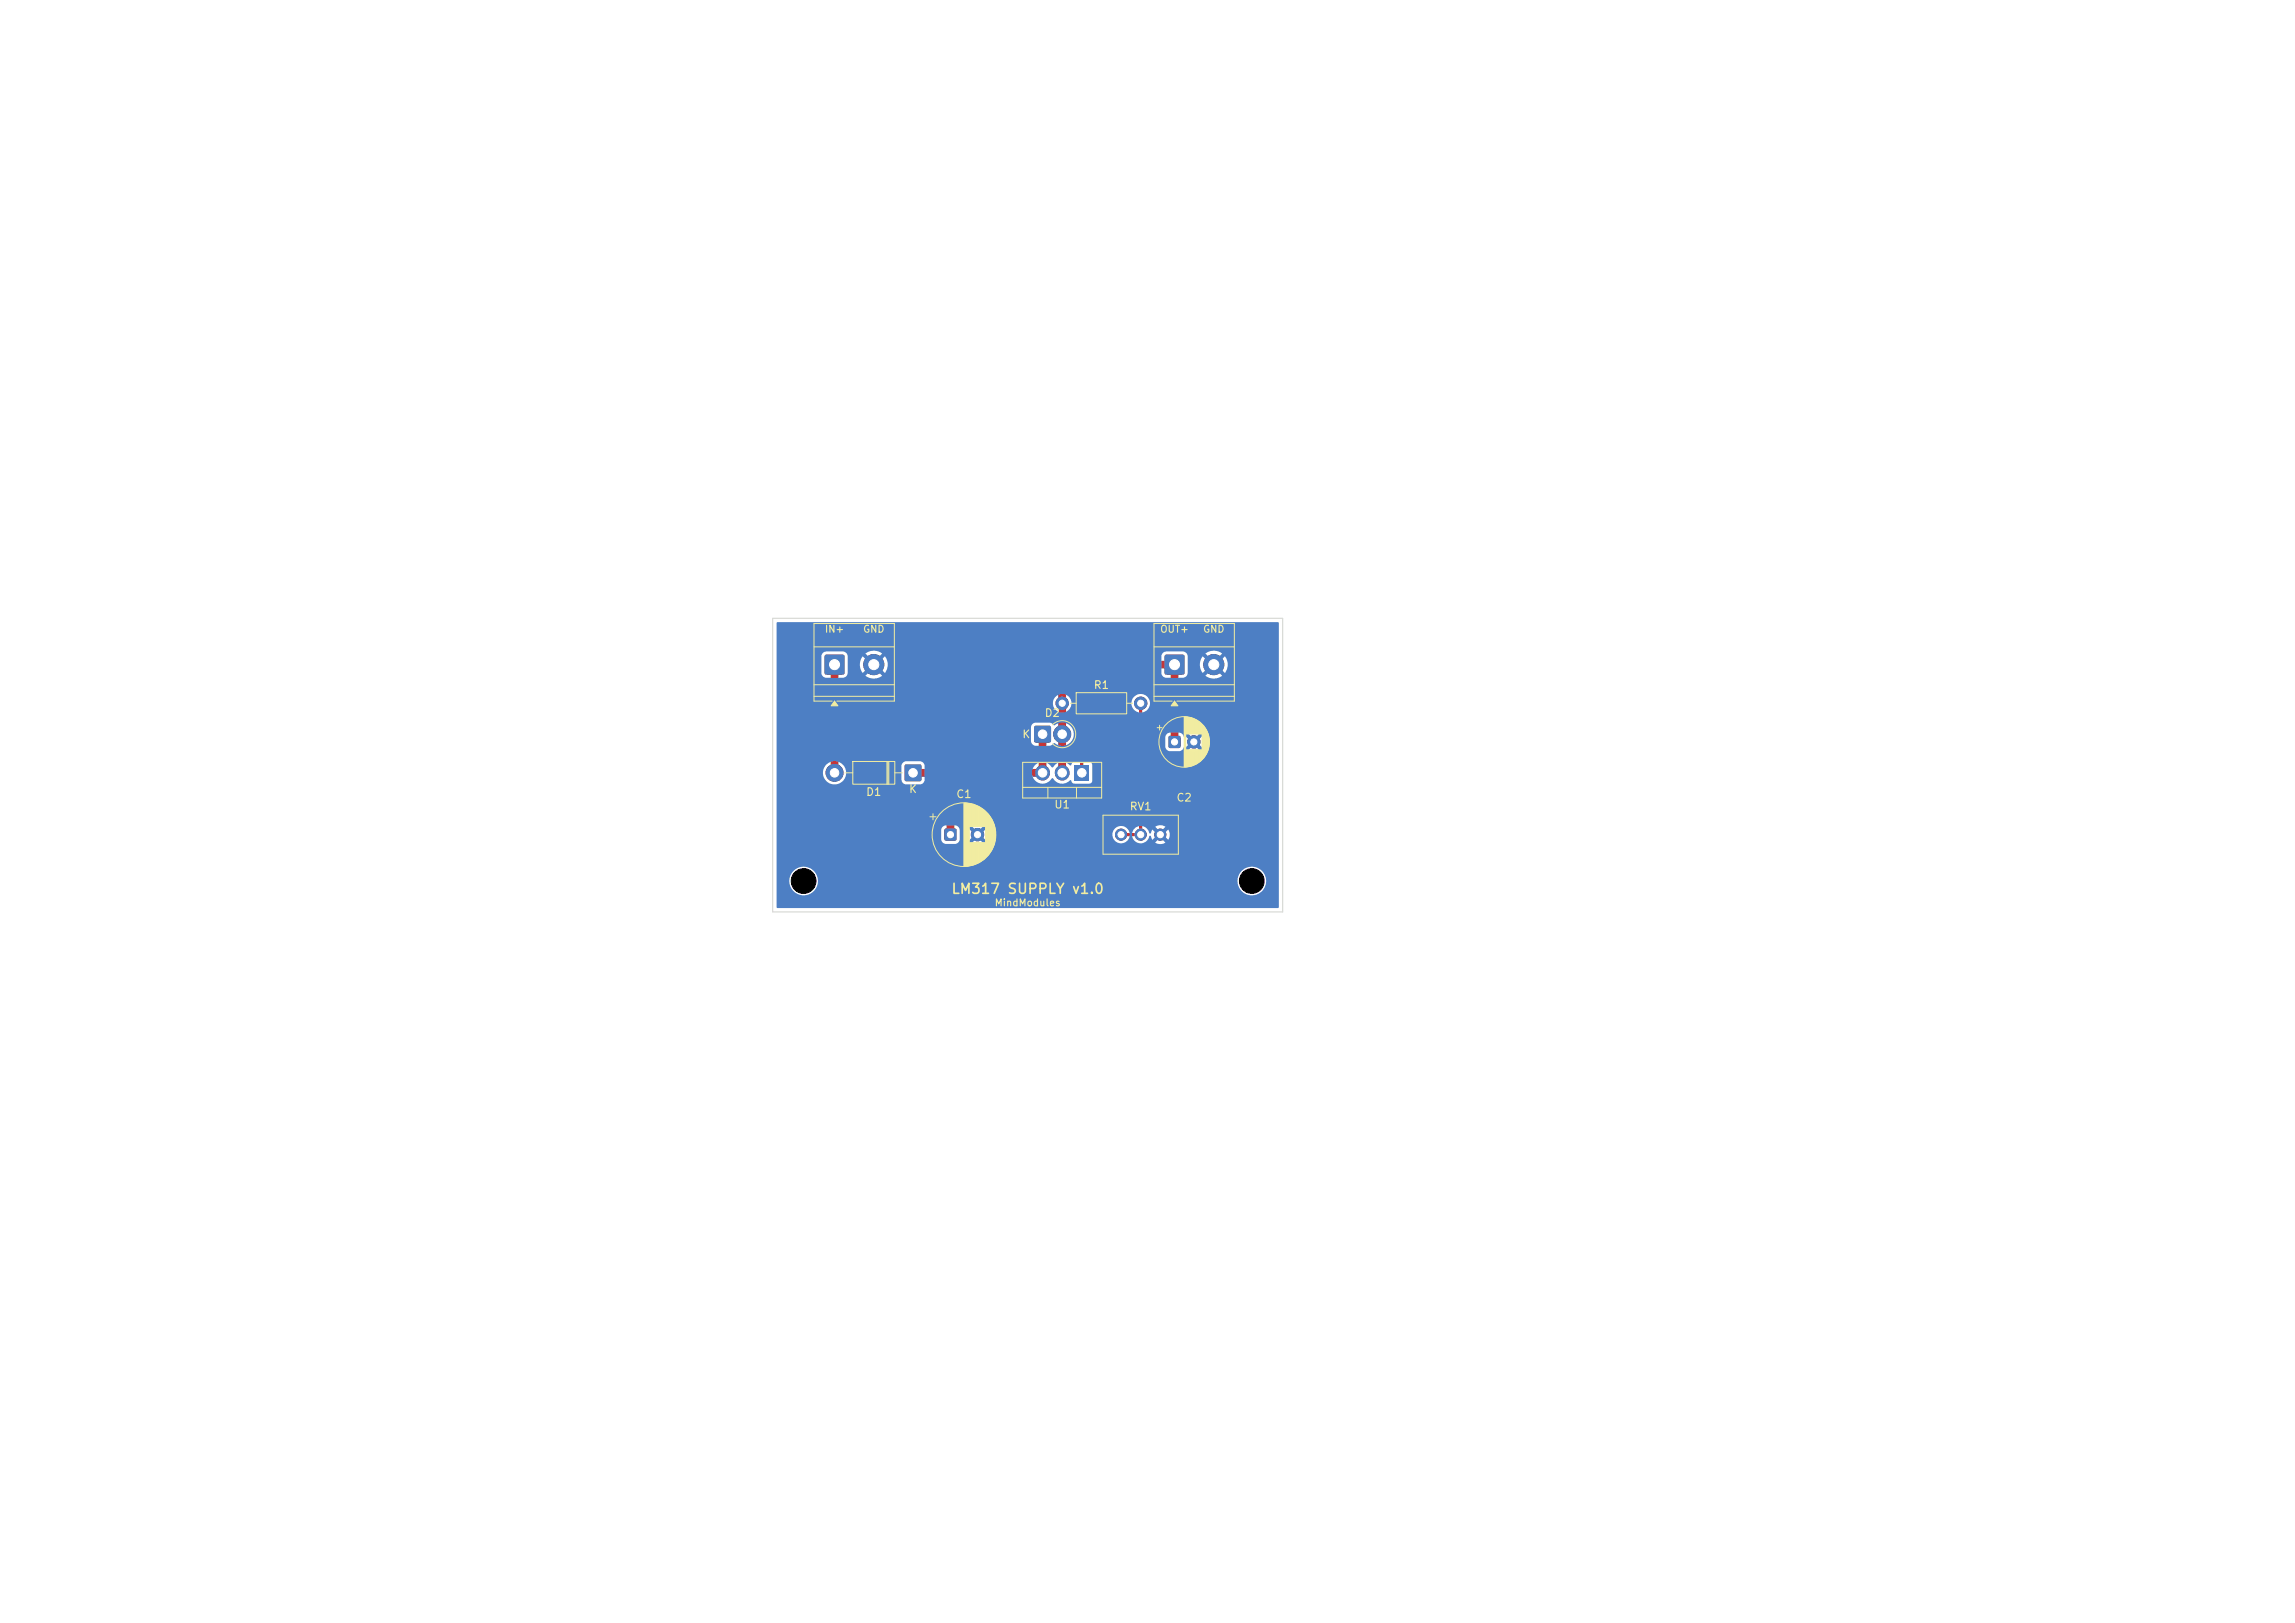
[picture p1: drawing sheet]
<svg xmlns="http://www.w3.org/2000/svg" width="297mm" height="210mm" viewBox="0 0 297 210" stroke-linecap="round" stroke-linejoin="round" font-family="sans-serif">
<defs><g id="words">
<text font-size="1.3" fill="#f2eda1" x="123" y="116">LM317 SUPPLY v1.0</text>
<g font-size="1" fill="#f2eda1">
<text x="141.5" y="89.4">R1</text>
<text x="132.2" y="95.8">K</text>
<text x="135.1" y="93">D2</text>
<text x="112" y="103.2">D1</text>
<text x="117.6" y="102.9">K</text>
<text x="123.7" y="103.5">C1</text>
<text x="136.4" y="104.9">U1</text>
<text x="146.1" y="105.1">RV1</text>
<text x="152.2" y="104">C2</text>
</g>
<g font-size=".9" fill="#f2eda1">
<text x="106.7" y="82.1">IN+</text>
<text x="111.6" y="82.1">GND</text>
<text x="150.1" y="82.1">OUT+</text>
<text x="155.6" y="82.1">GND</text>
<text x="128.6" y="117.5">MindModules</text>
</g>
</g></defs>
<path d="M133.9 94l.2-.1h1.7l.1 .1 .1 .2v1.7l-.1 .1-.1 .1h-1.7l-.2-.1-.1-.1v-1.7z" fill="#c83434"/>
<g fill="#c83434" stroke="#c83434" stroke-width=".13">
<circle cx="137.5" cy="95" r="1.1"/>
<circle cx="137.5" cy="91" r=".8"/>
<circle cx="147.6" cy="91" r=".8"/>
</g>
<path d="M139 99h2v2h-2z" fill="#c83434"/>
<path d="M134.9 100h.1M137.5 100h.1" fill="none" stroke="#c83434" stroke-width="1.9"/>
<path d="M106.8 84.8l.2-.1h2l.2 .1 .1 .2v2.1l-.1 .1-.2 .1h-2l-.2-.1-.1-.1v-2.1z" fill="#c83434"/>
<circle cx="113.1" cy="86" r="1.3" fill="#c83434" stroke="#c83434" stroke-width=".13"/>
<path d="M117.1 99l.2-.1h1.7l.2 .1 .1 .2v1.7l-.1 .1-.2 .1h-1.7l-.2-.1v-.1v-1.7z" fill="#c83434"/>
<circle cx="108" cy="100" r="1.1" fill="#c83434" stroke="#c83434" stroke-width=".13"/>
<path d="M150.8 84.8l.1-.1h2.1l.2 .1 .1 .2v2.1l-.1 .1-.2 .1h-2.1l-.1-.1-.1-.1v-2.1z" fill="#c83434"/>
<circle cx="157.1" cy="86" r="1.3" fill="#c83434" stroke="#c83434" stroke-width=".13"/>
<path d="M151.3 95.3l.1-.1 1.3 .1 .1 .2-.1 1.2-.2 .1-1.2-.1-.1-.1z" fill="#c83434"/>
<g fill="#c83434" stroke="#c83434" stroke-width=".13">
<circle cx="154.5" cy="96" r=".8"/>
<circle cx="150.2" cy="108" r=".72"/>
<circle cx="147.6" cy="108" r=".72"/>
<circle cx="145.1" cy="108" r=".72"/>
</g>
<path d="M122.3 107.3l.1-.1 1.3 .1 .1 .2-.1 1.2-.2 .1-1.2-.1-.1-.1z" fill="#c83434"/>
<g fill="#c83434" stroke="#c83434" stroke-width=".13">
<circle cx="126.5" cy="108" r=".8"/>
<circle cx="147.6" cy="108" r=".2"/>
</g>
<path d="M147.6 96h-7.6v4M147.6 91v17h-2.5" fill="none" stroke="#c83434" stroke-width=".4"/>
<path d="M108 86v14M134.9 95v5h-16.7M152 96v-10h-14.5v14M123 100v8" fill="none" stroke="#c83434" stroke-width="1"/>
<path d="M133.9 94l.2-.1h1.7l.1 .1 .1 .2v1.7l-.1 .1-.1 .1h-1.7l-.2-.1-.1-.1v-1.7z" fill="#4d7fc4"/>
<g fill="#4d7fc4" stroke="#4d7fc4" stroke-width=".13">
<circle cx="137.5" cy="95" r="1.1"/>
<circle cx="137.5" cy="91" r=".8"/>
<circle cx="147.6" cy="91" r=".8"/>
</g>
<path d="M139 99h2v2h-2z" fill="#4d7fc4"/>
<path d="M134.9 100h.1M137.5 100h.1" fill="none" stroke="#4d7fc4" stroke-width="1.9"/>
<path d="M106.8 84.8l.2-.1h2l.2 .1 .1 .2v2.1l-.1 .1-.2 .1h-2l-.2-.1-.1-.1v-2.1z" fill="#4d7fc4"/>
<circle cx="113.1" cy="86" r="1.3" fill="#4d7fc4" stroke="#4d7fc4" stroke-width=".13"/>
<path d="M117.1 99l.2-.1h1.7l.2 .1 .1 .2v1.7l-.1 .1-.2 .1h-1.7l-.2-.1v-.1v-1.7z" fill="#4d7fc4"/>
<circle cx="108" cy="100" r="1.1" fill="#4d7fc4" stroke="#4d7fc4" stroke-width=".13"/>
<path d="M150.8 84.8l.1-.1h2.1l.2 .1 .1 .2v2.1l-.1 .1-.2 .1h-2.1l-.1-.1-.1-.1v-2.1z" fill="#4d7fc4"/>
<circle cx="157.1" cy="86" r="1.3" fill="#4d7fc4" stroke="#4d7fc4" stroke-width=".13"/>
<path d="M151.3 95.3l.1-.1 1.3 .1 .1 .2-.1 1.2-.2 .1-1.2-.1-.1-.1z" fill="#4d7fc4"/>
<g fill="#4d7fc4" stroke="#4d7fc4" stroke-width=".13">
<circle cx="154.5" cy="96" r=".8"/>
<circle cx="150.2" cy="108" r=".72"/>
<circle cx="147.6" cy="108" r=".72"/>
<circle cx="145.1" cy="108" r=".72"/>
</g>
<path d="M122.3 107.3l.1-.1 1.3 .1 .1 .2-.1 1.2-.2 .1-1.2-.1-.1-.1z" fill="#4d7fc4"/>
<circle cx="126.5" cy="108" r=".8" fill="#4d7fc4" stroke="#4d7fc4" stroke-width=".13"/>
<path d="M100.5 80.6l64.9-.1 .1 .1v36.8l-.1 .1h-64.8l-.1-3.6h1.6a1.85 1.85 0 0 0 1.9 2 1.85 1.85 0 0 0 1.9-2h54.2v.2a1.85 1.85 0 0 0 2.9 1.5 1.85 1.85 0 0 0 0-3.2 1.85 1.85 0 0 0-2.9 1.5h-54.2l-.1-.3a1.85 1.85 0 0 0-1.9-1.5 1.85 1.85 0 0 0-1.8 1.8h-1.6v-6.5h21.3v1.2a.65 .65 0 0 0 .6 .6h1.3l.3-.1 .2-.4v-.8h1v.4l.2 .4 .7-.7 .1 .2 .3 .2-.7 .7a1.29 1.29 0 0 0 1.4 0l-.7-.7 .3-.2 .1-.2 .7 .7 .2-.4v-.4h16.2v.2a1.12 1.12 0 0 0 1.2 1 1.12 1.12 0 0 0 1-1.2h.3v.2a1.13 1.13 0 0 0 1.1 1 1.13 1.13 0 0 0 1.1-.9h.2l.2 .5 .7-.7 .1 .3 .2 .1-.6 .6a1.22 1.22 0 0 0 1.3 0l-.6-.6 .2-.1 .2-.3 .6 .6a1.22 1.22 0 0 0 0-1.3l-.6 .7-.2-.3-.2-.1 .6-.6a1.22 1.22 0 0 0-1.3 0l.6 .6-.2 .1-.1 .3-.7-.7-.2 .5-.1 .1a1.16 1.16 0 0 0-1.2-1 1.16 1.16 0 0 0-1.1 1h-.3v-.2a1.12 1.12 0 0 0-1.2-.8 1.12 1.12 0 0 0-1 1h-16.2l-.2-.6-.7 .7-.1-.2-.3-.2 .7-.7a1.29 1.29 0 0 0-1.4 0l.7 .7-.3 .2-.1 .2-.7-.7-.2 .6h-1v-.6a.65 .65 0 0 0-.6-.5h-1.4l-.3 .2-.1 .4h-21.3v-7.5h6v.2a1.5 1.5 0 0 0 2 1.3 1.5 1.5 0 0 0 .7-2.3h7.5v1.8a.65 .65 0 0 0 .5 .6h1.9l.3-.1 .3-.4v-1.2h13.9a1.41 1.41 0 0 0 .9 1.5 1.41 1.41 0 0 0 1.7-.6 1.45 1.45 0 0 0 2.3 .2l.1 .1 .2 .3 .2 .1h2l.3-.2 .1-.2v-2l-.2-.3-.2-.1h-2l-.2 .1-.2 .4a1.52 1.52 0 0 0-2.4 .2 1.4 1.4 0 0 0-1.5-.7 1.4 1.4 0 0 0-1.1 1.2h-13.9l-.1-.9-.3-.4h-2.1a.65 .65 0 0 0-.5 .6l-7.6-.1a1.51 1.51 0 0 0-1.6-.4 1.51 1.51 0 0 0-1 1.3h-6v-5.8h32.9v1.8a.65 .65 0 0 0 .6 .6h1.9l.5-.4a1.53 1.53 0 0 0 2.5-.7h11.9v1.2a.65 .65 0 0 0 .6 .6h1.4l.3-.2 .1-.3h.2l.7-.7 .1 .2 .3 .2-.7 .7a1.29 1.29 0 0 0 1.4 0l-.7-.7 .3-.2 .1-.2 .7 .7a1.29 1.29 0 0 0 0-1.4l-.7 .7-.1-.2-.3-.2 .7-.7a1.29 1.29 0 0 0-1.4 0l.7 .7-.3 .2-.1 .2-.7-.7-.1 .1a.91 .91 0 0 0-.7-.6h-1.4l-.3 .2-.1 .4h-11.9a1.52 1.52 0 0 0-.7-1.7 1.52 1.52 0 0 0-1.8 .2l-.5-.4h-1.9a.65 .65 0 0 0-.6 .6h-32.9v-3.2h35.8v.2a1.2 1.2 0 0 0 1.3 1.1 1.2 1.2 0 0 0 1.1-1.3h7.7v.2a1.2 1.2 0 0 0 1.8 .9 1.2 1.2 0 0 0 0-2 1.2 1.2 0 0 0-1.8 .9h-7.7l-.1-.2a1.2 1.2 0 0 0-1.2-.9 1.2 1.2 0 0 0-1.1 1.1h-35.8v-6h5.8v2.2a.65 .65 0 0 0 .6 .6h2.2l.4-.1 .2-.4v-1.3h1.6l.1 .7 .2 .5 .9-.9 .3 .4-.8 .8a1.79 1.79 0 0 0 2.2 0l-.9-.8 .4-.4 .8 .9 .1-.1a1.79 1.79 0 0 0-.1-2.1l-.8 .9-.4-.4 .5-.5h36.5v2.3l.2 .4 .4 .1h2.2a.65 .65 0 0 0 .6-.6v-1.2h1.6l.1 .7 .2 .5 .9-.9 .3 .4-.8 .8 .1 .1a1.79 1.79 0 0 0 2.1-.1l-.9-.8 .4-.4 .8 .9 .1-.1a1.79 1.79 0 0 0-.1-2.1l-.8 .9-.4-.4 .9-.8-.1-.1a1.79 1.79 0 0 0-2.1 .1l.8 .8-.3 .4-.9-.9-.2 .5-.1 .5h-1.6v-1.2l-.2-.3-.4-.1h-2.3l-.4 .2-.1 .4h-36.5l.4-.3-.1-.1a1.79 1.79 0 0 0-2.1 .1l.8 .8-.3 .4-.9-.9-.2 .5-.1 .5h-1.6v-1.2l-.2-.3-.3-.1h-2.4l-.4 .2-.1 .4h-5.8z" fill="#4d7fc4"/>
<g fill="none" stroke="#f2eda1" stroke-width=".13">
<path d="M105.3 83.7h10.4M105.3 88.6h10.4M105.3 90.1h10.4M107.7 90.7h-2.4v-10h10.4v10h-7.4M108 90.7l.4 .6h-.8zM132.4 98.6h10.2v4.7h-10.2zM136.2 93.8a1.75 1.75 0 0 1 2.5 0 1.75 1.75 0 0 1 0 2.4 1.75 1.75 0 0 1-2.5 0M138.5 91h.8M139.3 89.6h6.5v2.8h-6.5zM145.8 91h.8M132.4 101.9h10.2M135.6 101.9v1.4"/>
<path d="M139.3 101.9v1.4"/>
</g>
<path d="M108 90.7l.4 .6h-.8z" fill="#f2eda1"/>
<path d="M110.4 98.5h5.4v3h-5.4zM114.8 98.5v3M114.9 98.5v3M115 98.5v3M149.3 83.7h10.4M149.3 88.6h10.4M149.3 90.1h10.4M151.7 90.7h-2.4v-10h10.4v10h-7.4M152 90.7l.4 .6h-.8zM109.3 100h1.1M115.8 100h1" fill="none" stroke="#f2eda1" stroke-width=".13"/>
<path d="M152 90.7l.4 .6h-.8z" fill="#f2eda1"/>
<g fill="none" stroke="#f2eda1" stroke-width=".13">
<path d="M149.7 94.2h.7M150.1 93.8v.7M153.2 92.8v6.4M153.3 92.8v6.4M153.4 92.8v6.4M153.5 92.8v2.2M153.5 97v2.2M153.6 92.8v2.2M153.6 97v2.2M153.7 92.8v2.2M153.7 97v2.2M153.8 92.8v2.2"/>
<path d="M153.8 97v2.2M153.9 92.8v2.2M153.9 97v2.2M154 92.9v2.1M154 97v2.2M154 97v2.1M154.1 92.9v2.1M154.1 97v2.1M154.2 92.9v2.1M154.2 97v2.1M154.3 92.9v2.1M154.3 97v2.1"/>
<path d="M154.3 93v2M154.3 97v2M154.4 93v2M154.4 97v2M154.5 93v2M154.5 97v2M154.6 93v2M154.6 97v2M154.6 93.1v1.9M154.6 97v1.9M154.7 93.1v1.9M154.7 97v1.9"/>
<path d="M154.8 93.1v1.9M154.8 97v1.9M154.8 93.2v1.8M154.8 97v1.8M154.9 93.2v1.8M154.9 97v1.8M155 93.3v1.7M155 97v1.7M155.1 93.3v1.7M155.1 97v1.7M155.1 93.4v1.6M155.1 97v1.6"/>
<path d="M155.2 93.4v1.6M155.2 97v1.6M155.2 93.5v1.5M155.2 97v1.5M155.3 93.5v1.5M155.3 97v1.5M155.4 93.6v1.4M155.4 97v1.5M155.4 97v1.4M155.5 93.6v1.4M155.5 97v1.4M155.5 93.7v1.3"/>
<path d="M155.5 97v1.3M155.6 93.7v4.6M155.6 93.8v4.4M155.7 93.9v4.2M155.8 94v4M155.9 94.1v3.8M155.9 94.2v3.6M156 94.2v3.6M156 94.3v3.4M156 94.4v3.2M156.1 94.4v3.2M156.1 94.5v3"/>
<path d="M156.2 94.6v2.8M156.2 94.7v2.7M156.2 94.7v2.6M156.3 94.8v2.4M156.3 94.9v2.2M156.4 95.1v1.8M156.4 95.2v1.6M156.4 95.4v1.2M156.5 95.6v.8M120.3 105.7h.8M120.7 105.3v.8M124.7 103.9v8.2"/>
<path d="M124.8 103.9v8.2M124.9 103.9v8.2M125 103.9v8.2M125.1 103.9v8.2M125.2 103.9v8.2M125.3 104v8M125.4 104v8M125.5 104v3M125.5 109v3M125.6 104v3M125.6 109v3M125.7 104v3"/>
<path d="M125.7 109v3M125.8 104v3M125.8 109v3M125.8 104.1v2.9M125.8 109v2.9M125.9 104.1v2.9M125.9 109v2.9M126 104.1v2.9M126 109v2.9M126.1 104.1v2.9M126.1 109v2.9M126.1 104.2v2.8"/>
<path d="M126.1 109v2.8M126.2 104.2v2.8M126.2 109v2.8M126.3 104.2v2.8M126.3 109v2.8M126.4 104.3v2.7M126.4 109v2.7M126.5 104.3v2.7M126.5 109v2.7M126.6 104.3v2.7M126.6 109v2.7M126.6 104.4v2.6"/>
<path d="M126.6 109v2.6M126.7 104.4v2.6M126.7 109v2.6M126.8 104.5v2.5M126.8 109v2.5M126.9 104.5v2.5M126.9 109v2.5M127 104.6v2.4M127 109v2.4M127.1 104.6v2.4M127.1 109v2.4M127.1 104.7v2.3"/>
<path d="M127.1 109v2.3M127.2 104.7v2.3M127.2 109v2.3M127.2 104.8v2.2M127.3 104.8v2.2M127.3 109v2.2M127.4 104.8v2.2M127.4 109v2.2M127.4 104.9v2.1M127.4 109v2.1M127.5 104.9v2.1M127.5 109v2.1"/>
<path d="M127.5 105v2M127.5 109v2M127.5 105v6M127.6 105.1v5.8M127.7 105.1v5.8M127.7 105.2v5.6M127.8 105.2v5.6M127.8 105.3v5.4M127.9 105.3v5.4M127.9 105.4v5.2M128 105.5v5M128.1 105.6v4.8"/>
<path d="M128.1 105.7v4.6M128.2 105.7v4.6M128.2 105.8v4.4M128.3 105.9v4.2M128.3 106v4M128.4 106.1v3.8M128.4 106.2v3.6M128.5 106.3v3.4M128.5 106.4v3.2M128.6 106.5v3M128.6 106.7v2.6M128.7 106.8v2.4"/>
<path d="M128.7 106.9v2.2M128.7 107.1v1.8M128.8 107.2v1.6M128.8 107.5v1M142.7 105.5h9.8v5h-9.8z"/>
<circle cx="153.2" cy="96" r="3.3"/>
<circle cx="124.7" cy="108" r="4.1"/>
</g>
<path d="M100 80h66v38h-66z" fill="none" stroke="#d0d2cd" stroke-width=".13"/>
<g fill="#fff" stroke="#fff" stroke-width=".13">
<circle cx="134.9" cy="95" r=".55"/>
<circle cx="137.5" cy="95" r=".55"/>
<circle cx="137.5" cy="91" r=".4"/>
<circle cx="147.6" cy="91" r=".4"/>
<circle cx="140" cy="100" r=".55"/>
<circle cx="137.5" cy="100" r=".55"/>
<circle cx="134.9" cy="100" r=".55"/>
<circle cx="108" cy="86" r=".65"/>
<circle cx="113.1" cy="86" r=".65"/>
<circle cx="118.2" cy="100" r=".55"/>
<circle cx="108" cy="100" r=".55"/>
<circle cx="152" cy="86" r=".65"/>
<circle cx="157.1" cy="86" r=".65"/>
<circle cx="152" cy="96" r=".4"/>
<circle cx="154.5" cy="96" r=".4"/>
<circle cx="150.2" cy="108" r=".4"/>
<circle cx="147.6" cy="108" r=".4"/>
<circle cx="145.1" cy="108" r=".4"/>
<circle cx="123" cy="108" r=".4"/>
<circle cx="126.5" cy="108" r=".4"/>
</g>
<g fill="#000" stroke="#000" stroke-width=".13">
<circle cx="104" cy="114" r="1.6"/>
<circle cx="162" cy="114" r="1.6"/>
</g>
<use href="#words"/>
</svg>
